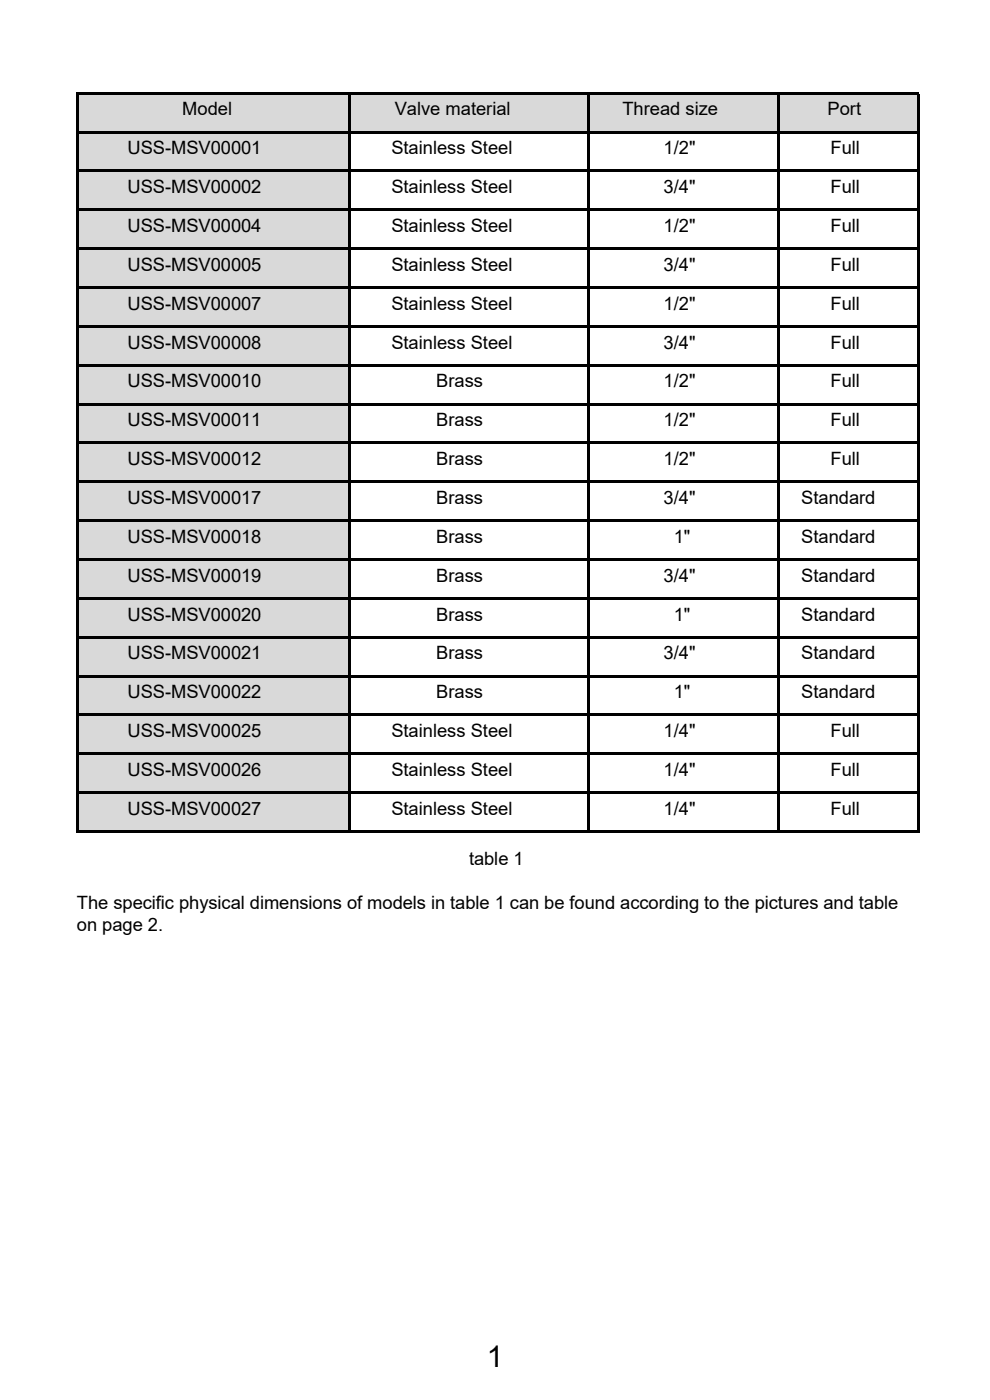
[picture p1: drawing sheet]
<svg xmlns="http://www.w3.org/2000/svg" width="210mm" height="297mm" viewBox="0 0 210 297" stroke-linecap="round" stroke-linejoin="round" font-family="sans-serif">
<defs><g id="words">
<text font-size="6.4" x="103.2" y="289.9">1</text>
<g font-size="3.9">
<text x="38.7" y="24.5">Model</text>
<text x="83.7" y="24.5">Valve material</text>
<text x="132" y="24.5">Thread size</text>
<text x="175.5" y="24.5">Port</text>
<text x="27.1" y="32.7">USS-MSV00001</text>
<text x="83" y="32.7">Stainless Steel</text>
<text x="140.8" y="32.7">1/2&quot;</text>
<text x="176.1" y="32.7">Full</text>
<text x="27.1" y="41">USS-MSV00002</text>
<text x="83" y="41">Stainless Steel</text>
<text x="140.8" y="41">3/4&quot;</text>
<text x="176.1" y="41">Full</text>
<text x="27.1" y="49.2">USS-MSV00004</text>
<text x="83" y="49.2">Stainless Steel</text>
<text x="140.8" y="49.2">1/2&quot;</text>
<text x="176.1" y="49.2">Full</text>
<text x="27.1" y="57.5">USS-MSV00005</text>
<text x="83" y="57.5">Stainless Steel</text>
<text x="140.8" y="57.5">3/4&quot;</text>
<text x="176.1" y="57.5">Full</text>
<text x="27.1" y="65.7">USS-MSV00007</text>
<text x="83" y="65.7">Stainless Steel</text>
<text x="140.8" y="65.7">1/2&quot;</text>
<text x="176.1" y="65.7">Full</text>
<text x="27.1" y="73.9">USS-MSV00008</text>
<text x="83" y="73.9">Stainless Steel</text>
<text x="140.8" y="73.9">3/4&quot;</text>
<text x="176.1" y="73.9">Full</text>
<text x="27.1" y="82.2">USS-MSV00010</text>
<text x="92.5" y="82.2">Brass</text>
<text x="140.8" y="82.2">1/2&quot;</text>
<text x="176.1" y="82.2">Full</text>
<text x="27.1" y="90.4">USS-MSV00011</text>
<text x="92.5" y="90.4">Brass</text>
<text x="140.8" y="90.4">1/2&quot;</text>
<text x="176.1" y="90.4">Full</text>
<text x="27.1" y="98.7">USS-MSV00012</text>
<text x="92.5" y="98.7">Brass</text>
<text x="140.8" y="98.7">1/2&quot;</text>
<text x="176.1" y="98.7">Full</text>
<text x="27.1" y="106.9">USS-MSV00017</text>
<text x="92.5" y="106.9">Brass</text>
<text x="140.8" y="106.9">3/4&quot;</text>
<text x="169.9" y="106.9">Standard</text>
<text x="27.1" y="115.1">USS-MSV00018</text>
<text x="92.5" y="115.1">Brass</text>
<text x="142.9" y="115.1">1&quot;</text>
<text x="169.9" y="115.1">Standard</text>
<text x="27.1" y="123.4">USS-MSV00019</text>
<text x="92.5" y="123.4">Brass</text>
<text x="140.8" y="123.4">3/4&quot;</text>
<text x="169.9" y="123.4">Standard</text>
<text x="27.1" y="131.6">USS-MSV00020</text>
<text x="92.5" y="131.6">Brass</text>
<text x="142.9" y="131.6">1&quot;</text>
<text x="169.9" y="131.6">Standard</text>
<text x="27.1" y="139.9">USS-MSV00021</text>
<text x="92.5" y="139.9">Brass</text>
<text x="140.8" y="139.9">3/4&quot;</text>
<text x="169.9" y="139.9">Standard</text>
<text x="27.1" y="148.1">USS-MSV00022</text>
<text x="92.5" y="148.1">Brass</text>
<text x="142.9" y="148.1">1&quot;</text>
<text x="169.9" y="148.1">Standard</text>
<text x="27.1" y="156.3">USS-MSV00025</text>
<text x="83" y="156.3">Stainless Steel</text>
<text x="140.8" y="156.3">1/4&quot;</text>
<text x="176.1" y="156.3">Full</text>
<text x="27.1" y="164.6">USS-MSV00026</text>
<text x="83" y="164.6">Stainless Steel</text>
<text x="140.8" y="164.6">1/4&quot;</text>
<text x="176.1" y="164.6">Full</text>
<text x="27.1" y="172.8">USS-MSV00027</text>
<text x="83" y="172.8">Stainless Steel</text>
<text x="140.8" y="172.8">1/4&quot;</text>
<text x="176.1" y="172.8">Full</text>
<text x="99.5" y="183.5">table 1</text>
<text x="16.3" y="192.9">The specific physical dimensions of models in table 1 can be found according to the pictures and table</text>
<text x="16.3" y="197.6">on page 2.</text>
</g>
</g></defs>
<g fill="#d9d9d9">
<path d="M16.6 20h178.2v8.1h-178.2z"/>
<path d="M16.6 28h57.7v148.4h-57.7z"/>
</g>
<g fill="none" stroke="#000" stroke-width=".44">
<path d="M16.3 19.5v157.1M16.6 19.8h178.3M74.2 20v156.6M124.8 20v156.6M165.2 20v156.6M194.7 20v156.6M16.6 28h178.3M16.6 36.3h178.3M16.6 44.5h178.3M16.6 52.7h178.3M16.6 61h178.3M16.6 69.2h178.3"/>
<path d="M16.6 77.5h178.3M16.6 85.7h178.3M16.6 94h178.3M16.6 102.2h178.3M16.6 110.4h178.3M16.6 118.7h178.3M16.6 126.9h178.3M16.6 135.2h178.3M16.6 143.4h178.3M16.6 151.7h178.3M16.6 159.9h178.3M16.6 168.1h178.3"/>
<path d="M16.6 176.4h178.3"/>
</g>
<use href="#words"/>
</svg>
